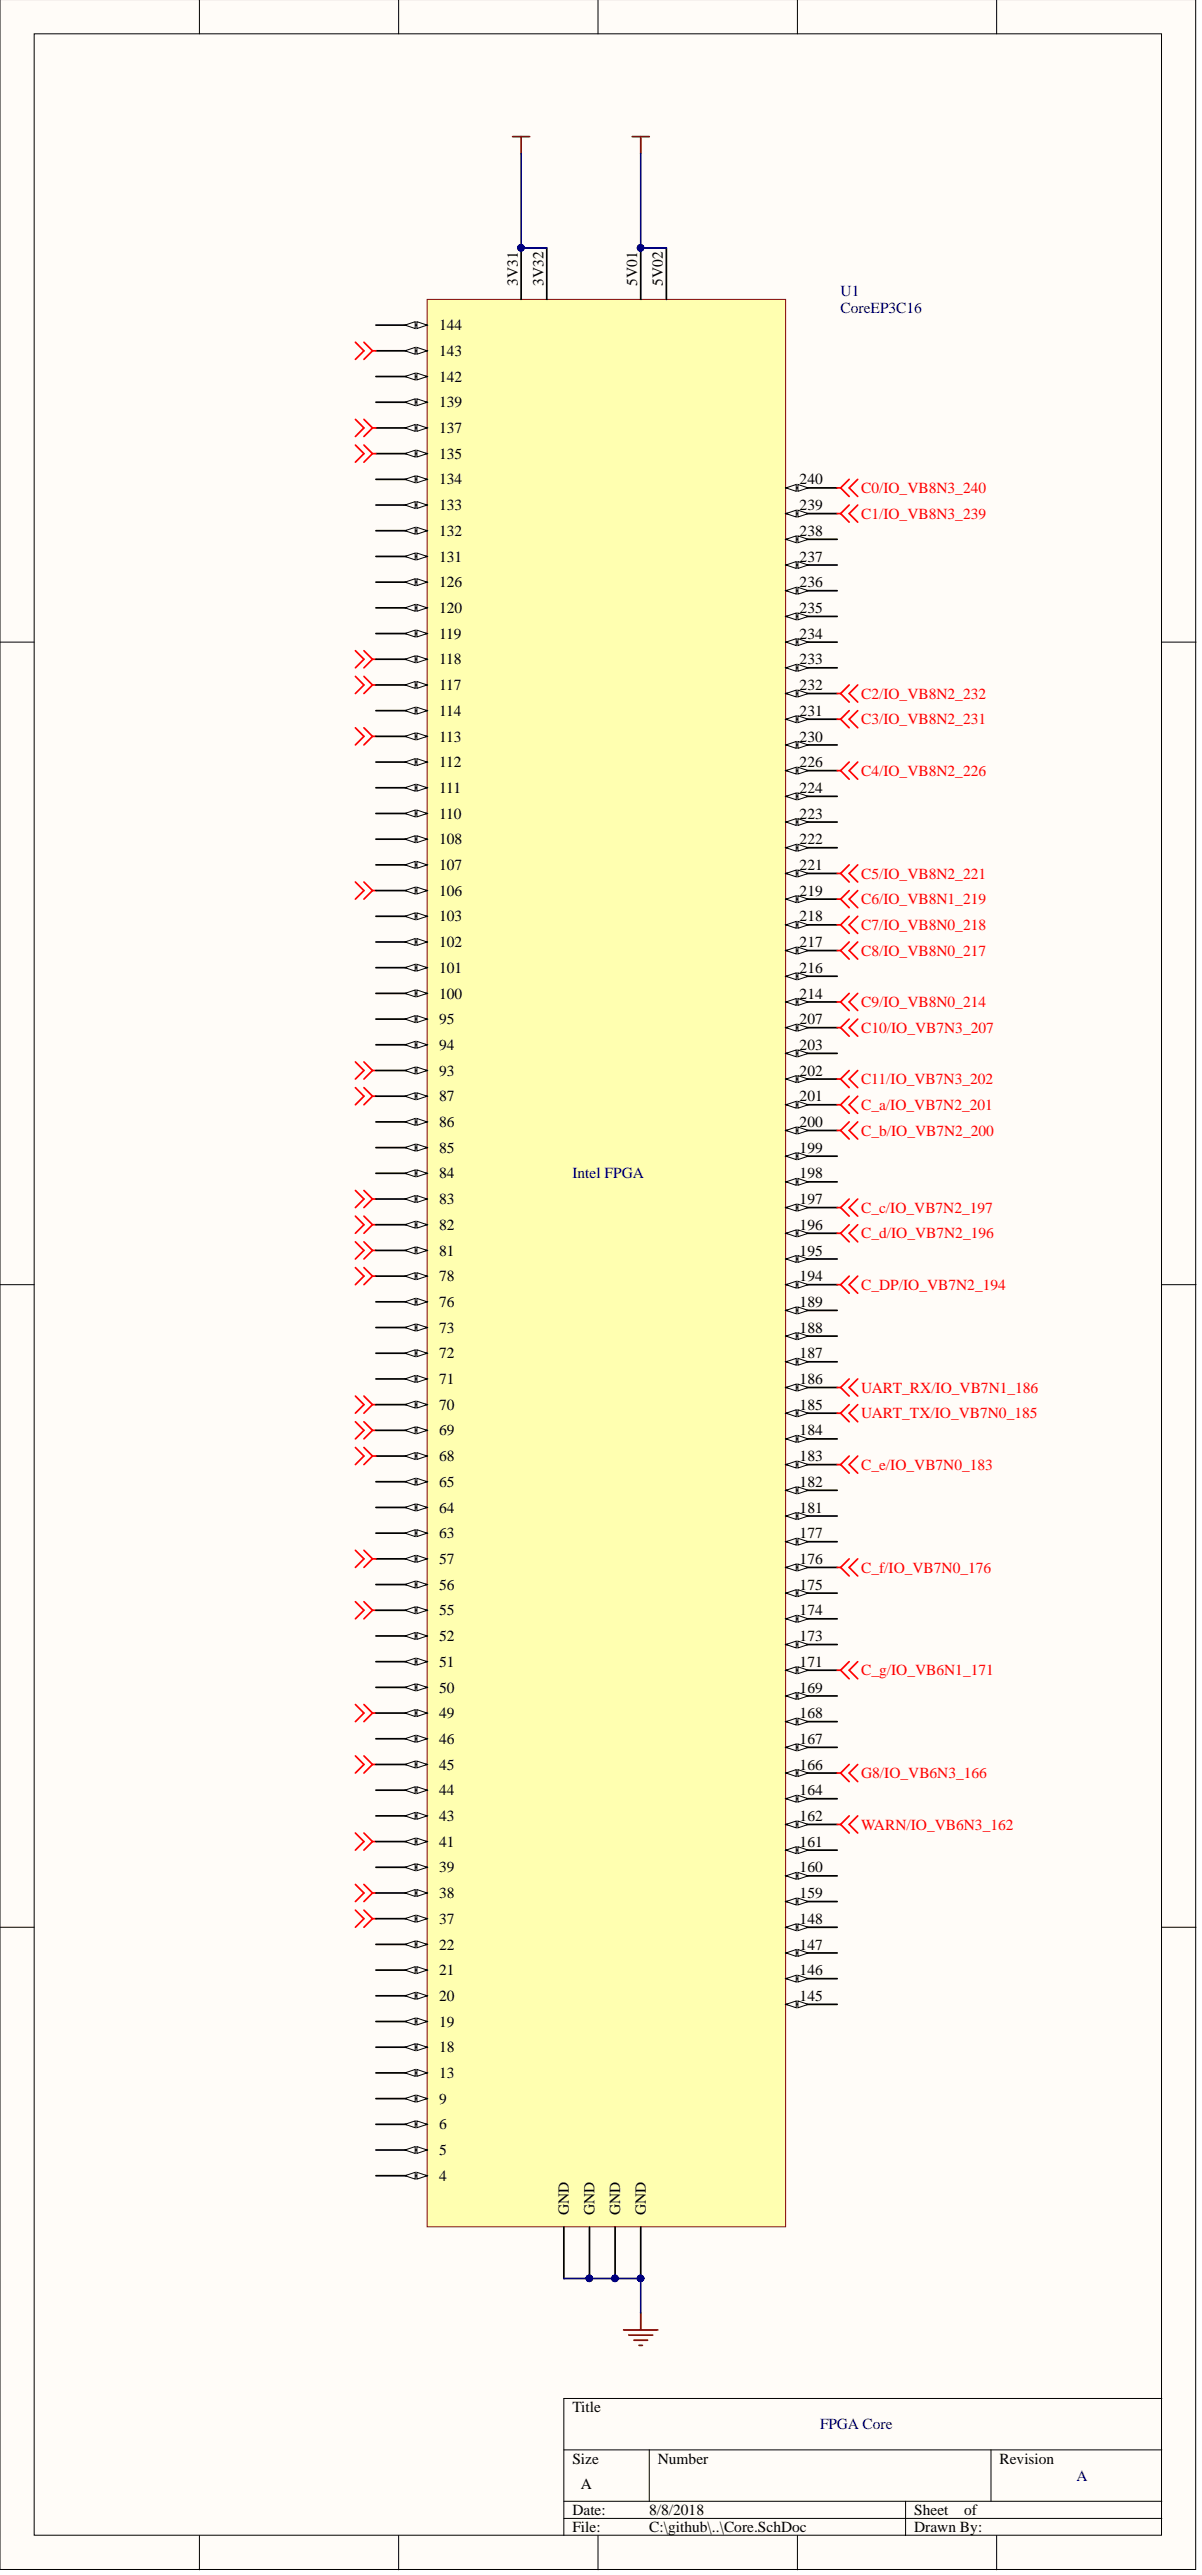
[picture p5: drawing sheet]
<svg xmlns="http://www.w3.org/2000/svg" width="178mm" height="381mm" viewBox="0 0 178 381" stroke-linecap="round" stroke-linejoin="round" font-family="sans-serif">
<defs><g id="words">
<g font-size="2.3">
<text x="76.6" y="42.3" transform="rotate(-90 76.6 42.3)">3V31</text>
<text x="80.4" y="42.3" transform="rotate(-90 80.4 42.3)">3V32</text>
<text x="94.3" y="42.3" transform="rotate(-90 94.3 42.3)">5V01</text>
<text x="98.1" y="42.3" transform="rotate(-90 98.1 42.3)">5V02</text>
<text x="65" y="52.7">143</text>
<text x="65" y="48.9">144</text>
<text x="65" y="56.5">142</text>
<text x="65" y="64.1">137</text>
<text x="65" y="60.3">139</text>
<text x="65" y="71.7">134</text>
<text x="65" y="67.9">135</text>
<text x="118.3" y="71.7">240</text>
<text x="65" y="75.5">133</text>
<text x="118.3" y="75.5">239</text>
<text x="65" y="83.1">131</text>
<text x="65" y="79.3">132</text>
<text x="118.3" y="83.1">237</text>
<text x="118.3" y="79.3">238</text>
<text x="65" y="86.9">126</text>
<text x="118.3" y="86.9">236</text>
<text x="65" y="94.5">119</text>
<text x="65" y="90.7">120</text>
<text x="118.3" y="94.5">234</text>
<text x="118.3" y="90.7">235</text>
<text x="65" y="98.3">118</text>
<text x="118.3" y="98.3">233</text>
<text x="65" y="105.9">114</text>
<text x="65" y="102.1">117</text>
<text x="118.3" y="105.9">231</text>
<text x="118.3" y="102.1">232</text>
<text x="65" y="113.5">112</text>
<text x="65" y="109.7">113</text>
<text x="118.3" y="113.5">226</text>
<text x="118.3" y="109.7">230</text>
<text x="65" y="117.3">111</text>
<text x="118.3" y="117.3">224</text>
<text x="65" y="124.9">108</text>
<text x="65" y="121.1">110</text>
<text x="118.3" y="124.9">222</text>
<text x="118.3" y="121.1">223</text>
<text x="65" y="128.7">107</text>
<text x="118.3" y="128.7">221</text>
<text x="65" y="136.3">103</text>
<text x="65" y="132.5">106</text>
<text x="118.3" y="136.3">218</text>
<text x="118.3" y="132.5">219</text>
<text x="65" y="143.9">101</text>
<text x="65" y="140.1">102</text>
<text x="118.3" y="143.9">216</text>
<text x="118.3" y="140.1">217</text>
<text x="65" y="147.7">100</text>
<text x="118.3" y="147.7">214</text>
<text x="65" y="155.3">94</text>
<text x="65" y="151.5">95</text>
<text x="118.3" y="155.3">203</text>
<text x="118.3" y="151.5">207</text>
<text x="65" y="159.2">93</text>
<text x="118.3" y="159.2">202</text>
<text x="65" y="166.8">86</text>
<text x="65" y="163">87</text>
<text x="118.3" y="166.8">200</text>
<text x="118.3" y="163">201</text>
<text x="65" y="170.6">85</text>
<text x="118.3" y="170.6">199</text>
<text x="65" y="178.2">83</text>
<text x="65" y="174.4">84</text>
<text x="118.3" y="178.2">197</text>
<text x="118.3" y="174.4">198</text>
<text x="65" y="185.8">81</text>
<text x="65" y="182">82</text>
<text x="118.3" y="185.8">195</text>
<text x="118.3" y="182">196</text>
<text x="65" y="189.6">78</text>
<text x="118.3" y="189.6">194</text>
<text x="65" y="197.2">73</text>
<text x="65" y="193.4">76</text>
<text x="118.3" y="197.2">188</text>
<text x="118.3" y="193.4">189</text>
<text x="65" y="201">72</text>
<text x="118.3" y="201">187</text>
<text x="65" y="208.6">70</text>
<text x="65" y="204.8">71</text>
<text x="118.3" y="208.6">185</text>
<text x="118.3" y="204.8">186</text>
<text x="65" y="212.4">69</text>
<text x="118.3" y="212.4">184</text>
<text x="65" y="220">65</text>
<text x="65" y="216.2">68</text>
<text x="118.3" y="220">182</text>
<text x="118.3" y="216.2">183</text>
<text x="65" y="227.6">63</text>
<text x="65" y="223.8">64</text>
<text x="118.3" y="227.6">177</text>
<text x="118.3" y="223.8">181</text>
<text x="65" y="231.4">57</text>
<text x="118.3" y="231.4">176</text>
<text x="65" y="239">55</text>
<text x="65" y="235.2">56</text>
<text x="118.3" y="239">174</text>
<text x="118.3" y="235.2">175</text>
<text x="65" y="242.8">52</text>
<text x="118.3" y="242.8">173</text>
<text x="65" y="250.4">50</text>
<text x="65" y="246.6">51</text>
<text x="118.3" y="250.4">169</text>
<text x="118.3" y="246.6">171</text>
<text x="65" y="254.2">49</text>
<text x="118.3" y="254.2">168</text>
<text x="65" y="261.8">45</text>
<text x="65" y="258">46</text>
<text x="118.3" y="261.8">166</text>
<text x="118.3" y="258">167</text>
<text x="65" y="269.4">43</text>
<text x="65" y="265.6">44</text>
<text x="118.3" y="269.4">162</text>
<text x="118.3" y="265.6">164</text>
<text x="65" y="273.2">41</text>
<text x="118.3" y="273.2">161</text>
<text x="65" y="280.8">38</text>
<text x="65" y="277">39</text>
<text x="118.3" y="280.8">159</text>
<text x="118.3" y="277">160</text>
<text x="65" y="284.7">37</text>
<text x="118.3" y="284.7">148</text>
<text x="65" y="292.3">21</text>
<text x="65" y="288.5">22</text>
<text x="118.3" y="292.3">146</text>
<text x="118.3" y="288.5">147</text>
<text x="65" y="299.9">19</text>
<text x="65" y="296.1">20</text>
<text x="118.3" y="296.1">145</text>
<text x="65" y="303.7">18</text>
<text x="65" y="311.3">9</text>
<text x="65" y="307.5">13</text>
<text x="65" y="315.1">6</text>
<text x="65" y="322.7">4</text>
<text x="65" y="318.9">5</text>
<text x="84.2" y="327.8" transform="rotate(-90 84.2 327.8)">GND</text>
<text x="88" y="327.8" transform="rotate(-90 88 327.8)">GND</text>
<text x="91.7" y="327.8" transform="rotate(-90 91.7 327.8)">GND</text>
<text x="95.5" y="327.8" transform="rotate(-90 95.5 327.8)">GND</text>
<text x="84.7" y="356.9">Title</text>
<text x="84.7" y="364.5">Size</text>
<text x="97.3" y="364.5">Number</text>
<text x="147.9" y="364.5">Revision</text>
<text x="85.9" y="368.3">A</text>
<text x="84.7" y="372.1">Date:</text>
<text x="84.7" y="374.7">File:</text>
<text x="96" y="372.1">8/8/2018</text>
<text x="96" y="374.7">C:\github\..\Core.SchDoc</text>
<text x="135.2" y="372.1">Sheet</text>
<text x="135.2" y="374.7">Drawn By:</text>
<text x="142.6" y="372.1">of</text>
</g>
<g font-size="2.3" fill="#000080">
<text x="124.3" y="43.8">U1</text>
<text x="124.3" y="46.3">CoreEP3C16</text>
<text x="84.7" y="174.4">Intel FPGA</text>
<text x="121.3" y="359.4">FPGA Core</text>
<text x="159.2" y="367.1">A</text>
</g>
<g font-size="2.3" fill="#f00">
<text x="127.4" y="73">C0/IO_VB8N3_240</text>
<text x="127.4" y="76.8">C1/IO_VB8N3_239</text>
<text x="127.4" y="107.2">C3/IO_VB8N2_231</text>
<text x="127.4" y="103.4">C2/IO_VB8N2_232</text>
<text x="127.4" y="114.8">C4/IO_VB8N2_226</text>
<text x="127.4" y="130">C5/IO_VB8N2_221</text>
<text x="127.4" y="137.6">C7/IO_VB8N0_218</text>
<text x="127.4" y="133.8">C6/IO_VB8N1_219</text>
<text x="127.4" y="141.4">C8/IO_VB8N0_217</text>
<text x="127.4" y="149">C9/IO_VB8N0_214</text>
<text x="127.4" y="152.8">C10/IO_VB7N3_207</text>
<text x="127.4" y="160.4">C11/IO_VB7N3_202</text>
<text x="127.4" y="164.2">C_a/IO_VB7N2_201</text>
<text x="127.4" y="168">C_b/IO_VB7N2_200</text>
<text x="127.4" y="179.4">C_c/IO_VB7N2_197</text>
<text x="127.4" y="183.2">C_d/IO_VB7N2_196</text>
<text x="127.4" y="190.8">C_DP/IO_VB7N2_194</text>
<text x="127.4" y="209.9">UART_TX/IO_VB7N0_185</text>
<text x="127.4" y="206.1">UART_RX/IO_VB7N1_186</text>
<text x="127.4" y="217.5">C_e/IO_VB7N0_183</text>
<text x="127.4" y="232.7">C_f/IO_VB7N0_176</text>
<text x="127.4" y="247.9">C_g/IO_VB6N1_171</text>
<text x="127.4" y="263.1">G8/IO_VB6N3_166</text>
<text x="127.4" y="270.7">WARN/IO_VB6N3_162</text>
</g>
</g></defs>
<g fill="#fffcf8" stroke="#000" stroke-width=".15">
<path d="M0 -.1h176.9v380.3h-176.9z"/>
<path d="M5.1 5h166.7v370.1h-166.7z"/>
</g>
<g fill="none" stroke="#000" stroke-width=".15">
<path d="M29.5 0v5M59 0v5M88.5 0v5M118 0v5M147.4 0v5M0 95h5.1M171.9 95h5M0 190.1h5.1M171.9 190.1h5M0 285.2h5.1M171.9 285.2h5M171.9 354.9h-88.5v20.3"/>
<path d="M29.5 375.2v5M59 375.2v5M83.4 362.5h88.5M83.4 370.1h88.5M83.4 372.6h88.5M88.5 375.2v5M96 362.5v7.6M118 375.2v5M134 370.1v5.1M146.6 362.5v7.6M147.4 375.2v5"/>
</g>
<path d="M75.8 20.2h2.5M77.1 20.2v2.6M93.5 20.2h2.5M94.8 20.2v2.6M92.2 344.7h5.1M93 345.5h3.5M93.8 346.3h2M94.5 347h.5M94.8 342.2v2.5" fill="none" stroke="#800000" stroke-width=".25"/>
<g fill="none" stroke="#f00" stroke-width=".25">
<path d="M52.6 96.3l1.2 1.2-1.2 1.3M53.8 96.3l1.3 1.2M55.1 97.5l-1.3 1.3M55.1 97.5h.5M52.6 100.1l1.2 1.2-1.2 1.3M52.6 107.7l1.2 1.3-1.2 1.2M53.8 100.1l1.3 1.2M53.8 107.7l1.3 1.3M55.1 101.3l-1.3 1.3M55.1 101.3h.5M55.1 109l-1.3 1.2M55.1 109h.5"/>
<path d="M52.6 130.5l1.2 1.3-1.2 1.2M53.8 130.5l1.3 1.3M55.1 131.8l-1.3 1.2M55.1 131.8h.5M52.6 157.1l1.2 1.3-1.2 1.3M53.8 157.1l1.3 1.3M55.1 158.4l-1.3 1.3M55.1 158.4h.5M52.6 176.1l1.2 1.3-1.2 1.3M52.6 179.9l1.2 1.3-1.2 1.3M52.6 160.9l1.2 1.3-1.2 1.3M53.8 176.1l1.3 1.3"/>
<path d="M53.8 179.9l1.3 1.3M53.8 160.9l1.3 1.3M55.1 177.4l-1.3 1.3M55.1 177.4h.5M55.1 162.2l-1.3 1.3M55.1 162.2h.5M52.6 183.7l1.2 1.3-1.2 1.3M52.6 187.5l1.2 1.3-1.2 1.3M53.8 183.7l1.3 1.3M53.8 187.5l1.3 1.3M55.1 181.2l-1.3 1.3M55.1 181.2h.5"/>
<path d="M55.1 185l-1.3 1.3M55.1 185h.5M55.1 188.8l-1.3 1.3M55.1 188.8h.5M52.6 210.4l1.2 1.2-1.2 1.3M52.6 206.6l1.2 1.2-1.2 1.3M53.8 210.4l1.3 1.2M53.8 206.6l1.3 1.2M55.1 211.6l-1.3 1.3M55.1 211.6h.5M55.1 207.8l-1.3 1.3M55.1 207.8h.5"/>
<path d="M52.6 237l1.2 1.3-1.2 1.2M53.8 237l1.3 1.3M55.1 238.3l-1.3 1.2M55.1 238.3h.5M52.6 259.8l1.2 1.3-1.2 1.2M52.6 252.2l1.2 1.3-1.2 1.2M53.8 259.8l1.3 1.3M53.8 252.2l1.3 1.3M55.1 253.5l-1.3 1.2M55.1 253.5h.5M52.6 271.2l1.2 1.3-1.2 1.3M52.6 278.8l1.2 1.3-1.2 1.3"/>
<path d="M53.8 271.2l1.3 1.3M53.8 278.8l1.3 1.3M55.1 261.1l-1.3 1.2M55.1 261.1h.5M55.1 272.5l-1.3 1.3M55.1 272.5h.5M52.6 282.6l1.2 1.3-1.2 1.3M53.8 282.6l1.3 1.3M55.1 280.1l-1.3 1.3M55.1 280.1h.5M55.1 283.9l-1.3 1.3M55.1 283.9h.5"/>
</g>
<path d="M63.2 44.3h53v285.2h-53z" fill="#ffffb0" stroke="#800000" stroke-width=".15"/>
<path d="M55.6 321.9h7.6" fill="none" stroke="#000" stroke-width=".25"/>
<path d="M61.7 321.4l1.5 .5-1.5 .5z" fill="#fffcf8"/>
<path d="M61.7 321.4l1.5 .5-1.5 .5z" fill="none" stroke="#000" stroke-width=".15"/>
<path d="M59.9 321.9l1.5-.5v1z" fill="#fffcf8"/>
<path d="M59.9 321.9l1.5-.5v1z" fill="none" stroke="#000" stroke-width=".15"/>
<path d="M55.6 318.1h7.6" fill="none" stroke="#000" stroke-width=".25"/>
<path d="M61.7 317.6l1.5 .5-1.5 .5z" fill="#fffcf8"/>
<path d="M61.7 317.6l1.5 .5-1.5 .5z" fill="none" stroke="#000" stroke-width=".15"/>
<path d="M59.9 318.1l1.5-.5v1z" fill="#fffcf8"/>
<path d="M59.9 318.1l1.5-.5v1z" fill="none" stroke="#000" stroke-width=".15"/>
<path d="M55.6 314.3h7.6" fill="none" stroke="#000" stroke-width=".25"/>
<path d="M61.7 313.8l1.5 .5-1.5 .5z" fill="#fffcf8"/>
<path d="M61.7 313.8l1.5 .5-1.5 .5z" fill="none" stroke="#000" stroke-width=".15"/>
<path d="M59.9 314.3l1.5-.5v1z" fill="#fffcf8"/>
<path d="M59.9 314.3l1.5-.5v1z" fill="none" stroke="#000" stroke-width=".15"/>
<path d="M55.6 310.5h7.6" fill="none" stroke="#000" stroke-width=".25"/>
<path d="M61.7 310l1.5 .5-1.5 .5z" fill="#fffcf8"/>
<path d="M61.7 310l1.5 .5-1.5 .5z" fill="none" stroke="#000" stroke-width=".15"/>
<path d="M59.9 310.5l1.5-.5v1z" fill="#fffcf8"/>
<path d="M59.9 310.5l1.5-.5v1z" fill="none" stroke="#000" stroke-width=".15"/>
<path d="M55.6 306.7h7.6" fill="none" stroke="#000" stroke-width=".25"/>
<path d="M61.7 306.2l1.5 .5-1.5 .5z" fill="#fffcf8"/>
<path d="M61.7 306.2l1.5 .5-1.5 .5z" fill="none" stroke="#000" stroke-width=".15"/>
<path d="M59.9 306.7l1.5-.5v1z" fill="#fffcf8"/>
<path d="M59.9 306.7l1.5-.5v1z" fill="none" stroke="#000" stroke-width=".15"/>
<path d="M55.6 302.9h7.6" fill="none" stroke="#000" stroke-width=".25"/>
<path d="M61.7 302.4l1.5 .5-1.5 .5z" fill="#fffcf8"/>
<path d="M61.7 302.4l1.5 .5-1.5 .5z" fill="none" stroke="#000" stroke-width=".15"/>
<path d="M59.9 302.9l1.5-.5v1z" fill="#fffcf8"/>
<path d="M59.9 302.9l1.5-.5v1z" fill="none" stroke="#000" stroke-width=".15"/>
<path d="M55.6 299.1h7.6" fill="none" stroke="#000" stroke-width=".25"/>
<path d="M61.7 298.6l1.5 .5-1.5 .5z" fill="#fffcf8"/>
<path d="M61.7 298.6l1.5 .5-1.5 .5z" fill="none" stroke="#000" stroke-width=".15"/>
<path d="M59.9 299.1l1.5-.5v1z" fill="#fffcf8"/>
<path d="M59.9 299.1l1.5-.5v1z" fill="none" stroke="#000" stroke-width=".15"/>
<path d="M55.6 295.3h7.6" fill="none" stroke="#000" stroke-width=".25"/>
<path d="M61.7 294.8l1.5 .5-1.5 .5z" fill="#fffcf8"/>
<path d="M61.7 294.8l1.5 .5-1.5 .5z" fill="none" stroke="#000" stroke-width=".15"/>
<path d="M59.9 295.3l1.5-.5v1z" fill="#fffcf8"/>
<path d="M59.9 295.3l1.5-.5v1z" fill="none" stroke="#000" stroke-width=".15"/>
<path d="M55.6 291.5h7.6" fill="none" stroke="#000" stroke-width=".25"/>
<path d="M61.7 291l1.5 .5-1.5 .5z" fill="#fffcf8"/>
<path d="M61.7 291l1.5 .5-1.5 .5z" fill="none" stroke="#000" stroke-width=".15"/>
<path d="M59.9 291.5l1.5-.5v1z" fill="#fffcf8"/>
<path d="M59.9 291.5l1.5-.5v1z" fill="none" stroke="#000" stroke-width=".15"/>
<path d="M55.6 287.7h7.6" fill="none" stroke="#000" stroke-width=".25"/>
<path d="M61.7 287.2l1.5 .5-1.5 .5z" fill="#fffcf8"/>
<path d="M61.7 287.2l1.5 .5-1.5 .5z" fill="none" stroke="#000" stroke-width=".15"/>
<path d="M59.9 287.7l1.5-.5v1z" fill="#fffcf8"/>
<path d="M59.9 287.7l1.5-.5v1z" fill="none" stroke="#000" stroke-width=".15"/>
<path d="M55.6 283.9h7.6" fill="none" stroke="#000" stroke-width=".25"/>
<path d="M61.7 283.4l1.5 .5-1.5 .5z" fill="#fffcf8"/>
<path d="M61.7 283.4l1.5 .5-1.5 .5z" fill="none" stroke="#000" stroke-width=".15"/>
<path d="M59.9 283.9l1.5-.5v1z" fill="#fffcf8"/>
<path d="M59.9 283.9l1.5-.5v1z" fill="none" stroke="#000" stroke-width=".15"/>
<path d="M55.6 280.1h7.6" fill="none" stroke="#000" stroke-width=".25"/>
<path d="M61.7 279.6l1.5 .5-1.5 .5z" fill="#fffcf8"/>
<path d="M61.7 279.6l1.5 .5-1.5 .5z" fill="none" stroke="#000" stroke-width=".15"/>
<path d="M59.9 280.1l1.5-.5v1z" fill="#fffcf8"/>
<path d="M59.9 280.1l1.5-.5v1z" fill="none" stroke="#000" stroke-width=".15"/>
<path d="M55.6 276.3h7.6" fill="none" stroke="#000" stroke-width=".25"/>
<path d="M61.7 275.8l1.5 .5-1.5 .5z" fill="#fffcf8"/>
<path d="M61.7 275.8l1.5 .5-1.5 .5z" fill="none" stroke="#000" stroke-width=".15"/>
<path d="M59.9 276.3l1.5-.5v1z" fill="#fffcf8"/>
<path d="M59.9 276.3l1.5-.5v1z" fill="none" stroke="#000" stroke-width=".15"/>
<path d="M55.6 272.5h7.6" fill="none" stroke="#000" stroke-width=".25"/>
<path d="M61.7 272l1.5 .5-1.5 .5z" fill="#fffcf8"/>
<path d="M61.7 272l1.5 .5-1.5 .5z" fill="none" stroke="#000" stroke-width=".15"/>
<path d="M59.9 272.5l1.5-.5v1z" fill="#fffcf8"/>
<path d="M59.9 272.5l1.5-.5v1z" fill="none" stroke="#000" stroke-width=".15"/>
<path d="M55.6 268.7h7.6" fill="none" stroke="#000" stroke-width=".25"/>
<path d="M61.7 268.2l1.5 .5-1.5 .5z" fill="#fffcf8"/>
<path d="M61.7 268.2l1.5 .5-1.5 .5z" fill="none" stroke="#000" stroke-width=".15"/>
<path d="M59.9 268.7l1.5-.5v1z" fill="#fffcf8"/>
<path d="M59.9 268.7l1.5-.5v1z" fill="none" stroke="#000" stroke-width=".15"/>
<path d="M55.6 264.9h7.6" fill="none" stroke="#000" stroke-width=".25"/>
<path d="M61.7 264.4l1.5 .5-1.5 .5z" fill="#fffcf8"/>
<path d="M61.7 264.4l1.5 .5-1.5 .5z" fill="none" stroke="#000" stroke-width=".15"/>
<path d="M59.9 264.9l1.5-.5v1z" fill="#fffcf8"/>
<path d="M59.9 264.9l1.5-.5v1z" fill="none" stroke="#000" stroke-width=".15"/>
<path d="M55.6 261.1h7.6" fill="none" stroke="#000" stroke-width=".25"/>
<path d="M61.7 260.6l1.5 .5-1.5 .5z" fill="#fffcf8"/>
<path d="M61.7 260.6l1.5 .5-1.5 .5z" fill="none" stroke="#000" stroke-width=".15"/>
<path d="M59.9 261.1l1.5-.5v1z" fill="#fffcf8"/>
<path d="M59.9 261.1l1.5-.5v1z" fill="none" stroke="#000" stroke-width=".15"/>
<path d="M55.6 257.3h7.6" fill="none" stroke="#000" stroke-width=".25"/>
<path d="M61.7 256.8l1.5 .5-1.5 .5z" fill="#fffcf8"/>
<path d="M61.7 256.8l1.5 .5-1.5 .5z" fill="none" stroke="#000" stroke-width=".15"/>
<path d="M59.9 257.3l1.5-.5v1z" fill="#fffcf8"/>
<path d="M59.9 257.3l1.5-.5v1z" fill="none" stroke="#000" stroke-width=".15"/>
<path d="M55.6 253.5h7.6" fill="none" stroke="#000" stroke-width=".25"/>
<path d="M61.7 253l1.5 .5-1.5 .5z" fill="#fffcf8"/>
<path d="M61.7 253l1.5 .5-1.5 .5z" fill="none" stroke="#000" stroke-width=".15"/>
<path d="M59.9 253.5l1.5-.5v1z" fill="#fffcf8"/>
<path d="M59.9 253.5l1.5-.5v1z" fill="none" stroke="#000" stroke-width=".15"/>
<path d="M55.6 249.7h7.6" fill="none" stroke="#000" stroke-width=".25"/>
<path d="M61.7 249.2l1.5 .5-1.5 .5z" fill="#fffcf8"/>
<path d="M61.7 249.2l1.5 .5-1.5 .5z" fill="none" stroke="#000" stroke-width=".15"/>
<path d="M59.9 249.7l1.5-.5v1z" fill="#fffcf8"/>
<path d="M59.9 249.7l1.5-.5v1z" fill="none" stroke="#000" stroke-width=".15"/>
<path d="M55.6 245.9h7.6" fill="none" stroke="#000" stroke-width=".25"/>
<path d="M61.7 245.4l1.5 .5-1.5 .5z" fill="#fffcf8"/>
<path d="M61.7 245.4l1.5 .5-1.5 .5z" fill="none" stroke="#000" stroke-width=".15"/>
<path d="M59.9 245.9l1.5-.5v1z" fill="#fffcf8"/>
<path d="M59.9 245.9l1.5-.5v1z" fill="none" stroke="#000" stroke-width=".15"/>
<path d="M55.6 242.1h7.6" fill="none" stroke="#000" stroke-width=".25"/>
<path d="M61.7 241.6l1.5 .5-1.5 .5z" fill="#fffcf8"/>
<path d="M61.7 241.6l1.5 .5-1.5 .5z" fill="none" stroke="#000" stroke-width=".15"/>
<path d="M59.9 242.1l1.5-.5v1z" fill="#fffcf8"/>
<path d="M59.9 242.1l1.5-.5v1z" fill="none" stroke="#000" stroke-width=".15"/>
<path d="M55.6 238.3h7.6" fill="none" stroke="#000" stroke-width=".25"/>
<path d="M61.7 237.7l1.5 .6-1.5 .5z" fill="#fffcf8"/>
<path d="M61.7 237.7l1.5 .6-1.5 .5z" fill="none" stroke="#000" stroke-width=".15"/>
<path d="M59.9 238.3l1.5-.6v1.1z" fill="#fffcf8"/>
<path d="M59.9 238.3l1.5-.6v1.1z" fill="none" stroke="#000" stroke-width=".15"/>
<path d="M55.6 234.5h7.6" fill="none" stroke="#000" stroke-width=".25"/>
<path d="M61.7 233.9l1.5 .6-1.5 .5z" fill="#fffcf8"/>
<path d="M61.7 233.9l1.5 .6-1.5 .5z" fill="none" stroke="#000" stroke-width=".15"/>
<path d="M59.9 234.5l1.5-.6v1.1z" fill="#fffcf8"/>
<path d="M59.9 234.5l1.5-.6v1.1z" fill="none" stroke="#000" stroke-width=".15"/>
<path d="M55.6 230.6h7.6" fill="none" stroke="#000" stroke-width=".25"/>
<path d="M61.7 230.1l1.5 .5-1.5 .6z" fill="#fffcf8"/>
<path d="M61.7 230.1l1.5 .5-1.5 .6z" fill="none" stroke="#000" stroke-width=".15"/>
<path d="M59.9 230.6l1.5-.5v1.1z" fill="#fffcf8"/>
<path d="M59.9 230.6l1.5-.5v1.1z" fill="none" stroke="#000" stroke-width=".15"/>
<path d="M55.6 226.8h7.6" fill="none" stroke="#000" stroke-width=".25"/>
<path d="M61.7 226.3l1.5 .5-1.5 .6z" fill="#fffcf8"/>
<path d="M61.7 226.3l1.5 .5-1.5 .6z" fill="none" stroke="#000" stroke-width=".15"/>
<path d="M59.9 226.8l1.5-.5v1.1z" fill="#fffcf8"/>
<path d="M59.9 226.8l1.5-.5v1.1z" fill="none" stroke="#000" stroke-width=".15"/>
<path d="M55.6 223h7.6" fill="none" stroke="#000" stroke-width=".25"/>
<path d="M61.7 222.5l1.5 .5-1.5 .6z" fill="#fffcf8"/>
<path d="M61.7 222.5l1.5 .5-1.5 .6z" fill="none" stroke="#000" stroke-width=".15"/>
<path d="M59.9 223l1.5-.5v1.1z" fill="#fffcf8"/>
<path d="M59.9 223l1.5-.5v1.1z" fill="none" stroke="#000" stroke-width=".15"/>
<path d="M55.6 219.2h7.6" fill="none" stroke="#000" stroke-width=".25"/>
<path d="M61.7 218.7l1.5 .5-1.5 .5z" fill="#fffcf8"/>
<path d="M61.7 218.7l1.5 .5-1.5 .5z" fill="none" stroke="#000" stroke-width=".15"/>
<path d="M59.9 219.2l1.5-.5v1z" fill="#fffcf8"/>
<path d="M59.9 219.2l1.5-.5v1z" fill="none" stroke="#000" stroke-width=".15"/>
<path d="M55.6 215.4h7.6" fill="none" stroke="#000" stroke-width=".25"/>
<path d="M61.7 214.9l1.5 .5-1.5 .5z" fill="#fffcf8"/>
<path d="M61.7 214.9l1.5 .5-1.5 .5z" fill="none" stroke="#000" stroke-width=".15"/>
<path d="M59.9 215.4l1.5-.5v1z" fill="#fffcf8"/>
<path d="M59.9 215.4l1.5-.5v1z" fill="none" stroke="#000" stroke-width=".15"/>
<path d="M55.6 211.6h7.6" fill="none" stroke="#000" stroke-width=".25"/>
<path d="M61.7 211.1l1.5 .5-1.5 .5z" fill="#fffcf8"/>
<path d="M61.7 211.1l1.5 .5-1.5 .5z" fill="none" stroke="#000" stroke-width=".15"/>
<path d="M59.9 211.6l1.5-.5v1z" fill="#fffcf8"/>
<path d="M59.9 211.6l1.5-.5v1z" fill="none" stroke="#000" stroke-width=".15"/>
<path d="M55.6 207.8h7.6" fill="none" stroke="#000" stroke-width=".25"/>
<path d="M61.7 207.3l1.5 .5-1.5 .5z" fill="#fffcf8"/>
<path d="M61.7 207.3l1.5 .5-1.5 .5z" fill="none" stroke="#000" stroke-width=".15"/>
<path d="M59.9 207.8l1.5-.5v1z" fill="#fffcf8"/>
<path d="M59.9 207.8l1.5-.5v1z" fill="none" stroke="#000" stroke-width=".15"/>
<path d="M55.6 204h7.6" fill="none" stroke="#000" stroke-width=".25"/>
<path d="M61.7 203.5l1.5 .5-1.5 .5z" fill="#fffcf8"/>
<path d="M61.7 203.5l1.5 .5-1.5 .5z" fill="none" stroke="#000" stroke-width=".15"/>
<path d="M59.9 204l1.5-.5v1z" fill="#fffcf8"/>
<path d="M59.9 204l1.5-.5v1z" fill="none" stroke="#000" stroke-width=".15"/>
<path d="M55.6 200.2h7.6" fill="none" stroke="#000" stroke-width=".25"/>
<path d="M61.7 199.7l1.5 .5-1.5 .5z" fill="#fffcf8"/>
<path d="M61.7 199.7l1.5 .5-1.5 .5z" fill="none" stroke="#000" stroke-width=".15"/>
<path d="M59.9 200.2l1.5-.5v1z" fill="#fffcf8"/>
<path d="M59.9 200.2l1.5-.5v1z" fill="none" stroke="#000" stroke-width=".15"/>
<path d="M55.6 196.4h7.6" fill="none" stroke="#000" stroke-width=".25"/>
<path d="M61.7 195.9l1.5 .5-1.5 .5z" fill="#fffcf8"/>
<path d="M61.7 195.9l1.5 .5-1.5 .5z" fill="none" stroke="#000" stroke-width=".15"/>
<path d="M59.9 196.4l1.5-.5v1z" fill="#fffcf8"/>
<path d="M59.9 196.4l1.5-.5v1z" fill="none" stroke="#000" stroke-width=".15"/>
<path d="M55.6 192.6h7.6" fill="none" stroke="#000" stroke-width=".25"/>
<path d="M61.7 192.1l1.5 .5-1.5 .5z" fill="#fffcf8"/>
<path d="M61.7 192.1l1.5 .5-1.5 .5z" fill="none" stroke="#000" stroke-width=".15"/>
<path d="M59.9 192.6l1.5-.5v1z" fill="#fffcf8"/>
<path d="M59.9 192.6l1.5-.5v1z" fill="none" stroke="#000" stroke-width=".15"/>
<path d="M55.6 188.8h7.6" fill="none" stroke="#000" stroke-width=".25"/>
<path d="M61.7 188.3l1.5 .5-1.5 .5z" fill="#fffcf8"/>
<path d="M61.7 188.3l1.5 .5-1.5 .5z" fill="none" stroke="#000" stroke-width=".15"/>
<path d="M59.9 188.8l1.5-.5v1z" fill="#fffcf8"/>
<path d="M59.9 188.8l1.5-.5v1z" fill="none" stroke="#000" stroke-width=".15"/>
<path d="M55.6 185h7.6" fill="none" stroke="#000" stroke-width=".25"/>
<path d="M61.7 184.5l1.5 .5-1.5 .5z" fill="#fffcf8"/>
<path d="M61.7 184.5l1.5 .5-1.5 .5z" fill="none" stroke="#000" stroke-width=".15"/>
<path d="M59.9 185l1.5-.5v1z" fill="#fffcf8"/>
<path d="M59.9 185l1.5-.5v1z" fill="none" stroke="#000" stroke-width=".15"/>
<path d="M55.6 181.2h7.6" fill="none" stroke="#000" stroke-width=".25"/>
<path d="M61.7 180.7l1.5 .5-1.5 .5z" fill="#fffcf8"/>
<path d="M61.7 180.7l1.5 .5-1.5 .5z" fill="none" stroke="#000" stroke-width=".15"/>
<path d="M59.9 181.2l1.5-.5v1z" fill="#fffcf8"/>
<path d="M59.9 181.2l1.5-.5v1z" fill="none" stroke="#000" stroke-width=".15"/>
<path d="M55.6 177.4h7.6" fill="none" stroke="#000" stroke-width=".25"/>
<path d="M61.7 176.9l1.5 .5-1.5 .5z" fill="#fffcf8"/>
<path d="M61.7 176.9l1.5 .5-1.5 .5z" fill="none" stroke="#000" stroke-width=".15"/>
<path d="M59.9 177.4l1.5-.5v1z" fill="#fffcf8"/>
<path d="M59.9 177.4l1.5-.5v1z" fill="none" stroke="#000" stroke-width=".15"/>
<path d="M55.6 173.6h7.6" fill="none" stroke="#000" stroke-width=".25"/>
<path d="M61.7 173.1l1.5 .5-1.5 .5z" fill="#fffcf8"/>
<path d="M61.7 173.1l1.5 .5-1.5 .5z" fill="none" stroke="#000" stroke-width=".15"/>
<path d="M59.9 173.6l1.5-.5v1z" fill="#fffcf8"/>
<path d="M59.9 173.6l1.5-.5v1z" fill="none" stroke="#000" stroke-width=".15"/>
<path d="M55.6 169.8h7.6" fill="none" stroke="#000" stroke-width=".25"/>
<path d="M61.7 169.3l1.5 .5-1.5 .5z" fill="#fffcf8"/>
<path d="M61.7 169.3l1.5 .5-1.5 .5z" fill="none" stroke="#000" stroke-width=".15"/>
<path d="M59.9 169.8l1.5-.5v1z" fill="#fffcf8"/>
<path d="M59.9 169.8l1.5-.5v1z" fill="none" stroke="#000" stroke-width=".15"/>
<path d="M55.6 166h7.6" fill="none" stroke="#000" stroke-width=".25"/>
<path d="M61.7 165.5l1.5 .5-1.5 .5z" fill="#fffcf8"/>
<path d="M61.7 165.5l1.5 .5-1.5 .5z" fill="none" stroke="#000" stroke-width=".15"/>
<path d="M59.9 166l1.5-.5v1z" fill="#fffcf8"/>
<path d="M59.9 166l1.5-.5v1z" fill="none" stroke="#000" stroke-width=".15"/>
<path d="M55.6 162.2h7.6" fill="none" stroke="#000" stroke-width=".25"/>
<path d="M61.7 161.7l1.5 .5-1.5 .5z" fill="#fffcf8"/>
<path d="M61.7 161.7l1.5 .5-1.5 .5z" fill="none" stroke="#000" stroke-width=".15"/>
<path d="M59.9 162.2l1.5-.5v1z" fill="#fffcf8"/>
<path d="M59.9 162.2l1.5-.5v1z" fill="none" stroke="#000" stroke-width=".15"/>
<path d="M55.6 158.4h7.6" fill="none" stroke="#000" stroke-width=".25"/>
<path d="M61.7 157.9l1.5 .5-1.5 .5z" fill="#fffcf8"/>
<path d="M61.7 157.9l1.5 .5-1.5 .5z" fill="none" stroke="#000" stroke-width=".15"/>
<path d="M59.9 158.4l1.5-.5v1z" fill="#fffcf8"/>
<path d="M59.9 158.4l1.5-.5v1z" fill="none" stroke="#000" stroke-width=".15"/>
<path d="M55.6 154.6h7.6" fill="none" stroke="#000" stroke-width=".25"/>
<path d="M61.7 154.1l1.5 .5-1.5 .5z" fill="#fffcf8"/>
<path d="M61.7 154.1l1.5 .5-1.5 .5z" fill="none" stroke="#000" stroke-width=".15"/>
<path d="M59.9 154.6l1.5-.5v1z" fill="#fffcf8"/>
<path d="M59.9 154.6l1.5-.5v1z" fill="none" stroke="#000" stroke-width=".15"/>
<path d="M55.6 150.8h7.6" fill="none" stroke="#000" stroke-width=".25"/>
<path d="M61.7 150.3l1.5 .5-1.5 .5z" fill="#fffcf8"/>
<path d="M61.7 150.3l1.5 .5-1.5 .5z" fill="none" stroke="#000" stroke-width=".15"/>
<path d="M59.9 150.8l1.5-.5v1z" fill="#fffcf8"/>
<path d="M59.9 150.8l1.5-.5v1z" fill="none" stroke="#000" stroke-width=".15"/>
<path d="M55.6 147h7.6" fill="none" stroke="#000" stroke-width=".25"/>
<path d="M61.7 146.5l1.5 .5-1.5 .5z" fill="#fffcf8"/>
<path d="M61.7 146.5l1.5 .5-1.5 .5z" fill="none" stroke="#000" stroke-width=".15"/>
<path d="M59.9 147l1.5-.5v1z" fill="#fffcf8"/>
<path d="M59.9 147l1.5-.5v1z" fill="none" stroke="#000" stroke-width=".15"/>
<path d="M55.6 143.2h7.6" fill="none" stroke="#000" stroke-width=".25"/>
<path d="M61.7 142.7l1.5 .5-1.5 .5z" fill="#fffcf8"/>
<path d="M61.7 142.7l1.5 .5-1.5 .5z" fill="none" stroke="#000" stroke-width=".15"/>
<path d="M59.9 143.2l1.5-.5v1z" fill="#fffcf8"/>
<path d="M59.9 143.2l1.5-.5v1z" fill="none" stroke="#000" stroke-width=".15"/>
<path d="M55.6 139.4h7.6" fill="none" stroke="#000" stroke-width=".25"/>
<path d="M61.7 138.9l1.5 .5-1.5 .5z" fill="#fffcf8"/>
<path d="M61.7 138.9l1.5 .5-1.5 .5z" fill="none" stroke="#000" stroke-width=".15"/>
<path d="M59.9 139.4l1.5-.5v1z" fill="#fffcf8"/>
<path d="M59.9 139.4l1.5-.5v1z" fill="none" stroke="#000" stroke-width=".15"/>
<path d="M55.6 135.6h7.6" fill="none" stroke="#000" stroke-width=".25"/>
<path d="M61.7 135.1l1.5 .5-1.5 .5z" fill="#fffcf8"/>
<path d="M61.7 135.1l1.5 .5-1.5 .5z" fill="none" stroke="#000" stroke-width=".15"/>
<path d="M59.9 135.6l1.5-.5v1z" fill="#fffcf8"/>
<path d="M59.9 135.6l1.5-.5v1z" fill="none" stroke="#000" stroke-width=".15"/>
<path d="M55.6 131.8h7.6" fill="none" stroke="#000" stroke-width=".25"/>
<path d="M61.7 131.3l1.5 .5-1.5 .5z" fill="#fffcf8"/>
<path d="M61.7 131.3l1.5 .5-1.5 .5z" fill="none" stroke="#000" stroke-width=".15"/>
<path d="M59.9 131.8l1.5-.5v1z" fill="#fffcf8"/>
<path d="M59.9 131.8l1.5-.5v1z" fill="none" stroke="#000" stroke-width=".15"/>
<path d="M55.6 128h7.6" fill="none" stroke="#000" stroke-width=".25"/>
<path d="M61.7 127.5l1.5 .5-1.5 .5z" fill="#fffcf8"/>
<path d="M61.7 127.5l1.5 .5-1.5 .5z" fill="none" stroke="#000" stroke-width=".15"/>
<path d="M59.9 128l1.5-.5v1z" fill="#fffcf8"/>
<path d="M59.9 128l1.5-.5v1z" fill="none" stroke="#000" stroke-width=".15"/>
<path d="M55.6 124.2h7.6" fill="none" stroke="#000" stroke-width=".25"/>
<path d="M61.7 123.7l1.5 .5-1.5 .5z" fill="#fffcf8"/>
<path d="M61.7 123.7l1.5 .5-1.5 .5z" fill="none" stroke="#000" stroke-width=".15"/>
<path d="M59.9 124.2l1.5-.5v1z" fill="#fffcf8"/>
<path d="M59.9 124.2l1.5-.5v1z" fill="none" stroke="#000" stroke-width=".15"/>
<path d="M55.6 120.4h7.6" fill="none" stroke="#000" stroke-width=".25"/>
<path d="M61.7 119.9l1.5 .5-1.5 .5z" fill="#fffcf8"/>
<path d="M61.7 119.9l1.5 .5-1.5 .5z" fill="none" stroke="#000" stroke-width=".15"/>
<path d="M59.9 120.4l1.5-.5v1z" fill="#fffcf8"/>
<path d="M59.9 120.4l1.5-.5v1z" fill="none" stroke="#000" stroke-width=".15"/>
<path d="M55.6 116.6h7.6" fill="none" stroke="#000" stroke-width=".25"/>
<path d="M61.7 116.1l1.5 .5-1.5 .5z" fill="#fffcf8"/>
<path d="M61.7 116.1l1.5 .5-1.5 .5z" fill="none" stroke="#000" stroke-width=".15"/>
<path d="M59.9 116.6l1.5-.5v1z" fill="#fffcf8"/>
<path d="M59.9 116.6l1.5-.5v1z" fill="none" stroke="#000" stroke-width=".15"/>
<path d="M55.6 112.8h7.6" fill="none" stroke="#000" stroke-width=".25"/>
<path d="M61.7 112.2l1.5 .6-1.5 .5z" fill="#fffcf8"/>
<path d="M61.7 112.2l1.5 .6-1.5 .5z" fill="none" stroke="#000" stroke-width=".15"/>
<path d="M59.9 112.8l1.5-.6v1.1z" fill="#fffcf8"/>
<path d="M59.9 112.8l1.5-.6v1.1z" fill="none" stroke="#000" stroke-width=".15"/>
<path d="M55.6 109h7.6" fill="none" stroke="#000" stroke-width=".25"/>
<path d="M61.7 108.4l1.5 .6-1.5 .5z" fill="#fffcf8"/>
<path d="M61.7 108.4l1.5 .6-1.5 .5z" fill="none" stroke="#000" stroke-width=".15"/>
<path d="M59.9 109l1.5-.6v1.1z" fill="#fffcf8"/>
<path d="M59.9 109l1.5-.6v1.1z" fill="none" stroke="#000" stroke-width=".15"/>
<path d="M55.6 105.1h7.6" fill="none" stroke="#000" stroke-width=".25"/>
<path d="M61.7 104.6l1.5 .5-1.5 .6z" fill="#fffcf8"/>
<path d="M61.7 104.6l1.5 .5-1.5 .6z" fill="none" stroke="#000" stroke-width=".15"/>
<path d="M59.9 105.1l1.5-.5v1.1z" fill="#fffcf8"/>
<path d="M59.9 105.1l1.5-.5v1.1z" fill="none" stroke="#000" stroke-width=".15"/>
<path d="M55.6 101.3h7.6" fill="none" stroke="#000" stroke-width=".25"/>
<path d="M61.7 100.8l1.5 .5-1.5 .6z" fill="#fffcf8"/>
<path d="M61.7 100.8l1.5 .5-1.5 .6z" fill="none" stroke="#000" stroke-width=".15"/>
<path d="M59.9 101.3l1.5-.5v1.1z" fill="#fffcf8"/>
<path d="M59.9 101.3l1.5-.5v1.1z" fill="none" stroke="#000" stroke-width=".15"/>
<path d="M55.6 97.5h7.6" fill="none" stroke="#000" stroke-width=".25"/>
<path d="M61.7 97l1.5 .5-1.5 .6z" fill="#fffcf8"/>
<path d="M61.7 97l1.5 .5-1.5 .6z" fill="none" stroke="#000" stroke-width=".15"/>
<path d="M59.9 97.5l1.5-.5v1.1z" fill="#fffcf8"/>
<path d="M59.9 97.5l1.5-.5v1.1z" fill="none" stroke="#000" stroke-width=".15"/>
<path d="M55.6 93.7h7.6" fill="none" stroke="#000" stroke-width=".25"/>
<path d="M61.7 93.2l1.5 .5-1.5 .5z" fill="#fffcf8"/>
<path d="M61.7 93.2l1.5 .5-1.5 .5z" fill="none" stroke="#000" stroke-width=".15"/>
<path d="M59.9 93.7l1.5-.5v1z" fill="#fffcf8"/>
<path d="M59.9 93.7l1.5-.5v1z" fill="none" stroke="#000" stroke-width=".15"/>
<path d="M55.6 89.9h7.6" fill="none" stroke="#000" stroke-width=".25"/>
<path d="M61.7 89.4l1.5 .5-1.5 .5z" fill="#fffcf8"/>
<path d="M61.7 89.4l1.5 .5-1.5 .5z" fill="none" stroke="#000" stroke-width=".15"/>
<path d="M59.9 89.9l1.5-.5v1z" fill="#fffcf8"/>
<path d="M59.9 89.9l1.5-.5v1z" fill="none" stroke="#000" stroke-width=".15"/>
<path d="M55.6 86.1h7.6" fill="none" stroke="#000" stroke-width=".25"/>
<path d="M61.7 85.6l1.5 .5-1.5 .5z" fill="#fffcf8"/>
<path d="M61.7 85.6l1.5 .5-1.5 .5z" fill="none" stroke="#000" stroke-width=".15"/>
<path d="M59.9 86.1l1.5-.5v1z" fill="#fffcf8"/>
<path d="M59.9 86.1l1.5-.5v1z" fill="none" stroke="#000" stroke-width=".15"/>
<path d="M55.6 82.3h7.6" fill="none" stroke="#000" stroke-width=".25"/>
<path d="M61.7 81.8l1.5 .5-1.5 .5z" fill="#fffcf8"/>
<path d="M61.7 81.8l1.5 .5-1.5 .5z" fill="none" stroke="#000" stroke-width=".15"/>
<path d="M59.9 82.3l1.5-.5v1z" fill="#fffcf8"/>
<path d="M59.9 82.3l1.5-.5v1z" fill="none" stroke="#000" stroke-width=".15"/>
<path d="M55.6 78.5h7.6" fill="none" stroke="#000" stroke-width=".25"/>
<path d="M61.7 78l1.5 .5-1.5 .5z" fill="#fffcf8"/>
<path d="M61.7 78l1.5 .5-1.5 .5z" fill="none" stroke="#000" stroke-width=".15"/>
<path d="M59.9 78.5l1.5-.5v1z" fill="#fffcf8"/>
<path d="M59.9 78.5l1.5-.5v1z" fill="none" stroke="#000" stroke-width=".15"/>
<path d="M55.6 74.7h7.6" fill="none" stroke="#000" stroke-width=".25"/>
<path d="M61.7 74.2l1.5 .5-1.5 .5z" fill="#fffcf8"/>
<path d="M61.7 74.2l1.5 .5-1.5 .5z" fill="none" stroke="#000" stroke-width=".15"/>
<path d="M59.9 74.7l1.5-.5v1z" fill="#fffcf8"/>
<path d="M59.9 74.7l1.5-.5v1z" fill="none" stroke="#000" stroke-width=".15"/>
<path d="M55.6 70.9h7.6" fill="none" stroke="#000" stroke-width=".25"/>
<path d="M61.7 70.4l1.5 .5-1.5 .5z" fill="#fffcf8"/>
<path d="M61.7 70.4l1.5 .5-1.5 .5z" fill="none" stroke="#000" stroke-width=".15"/>
<path d="M59.9 70.9l1.5-.5v1z" fill="#fffcf8"/>
<path d="M59.9 70.9l1.5-.5v1z" fill="none" stroke="#000" stroke-width=".15"/>
<path d="M55.6 67.1h7.6" fill="none" stroke="#000" stroke-width=".25"/>
<path d="M61.7 66.6l1.5 .5-1.5 .5z" fill="#fffcf8"/>
<path d="M61.7 66.6l1.5 .5-1.5 .5z" fill="none" stroke="#000" stroke-width=".15"/>
<path d="M59.9 67.1l1.5-.5v1z" fill="#fffcf8"/>
<path d="M59.9 67.1l1.5-.5v1z" fill="none" stroke="#000" stroke-width=".15"/>
<path d="M55.6 63.3h7.6" fill="none" stroke="#000" stroke-width=".25"/>
<path d="M61.7 62.8l1.5 .5-1.5 .5z" fill="#fffcf8"/>
<path d="M61.7 62.8l1.5 .5-1.5 .5z" fill="none" stroke="#000" stroke-width=".15"/>
<path d="M59.9 63.3l1.5-.5v1z" fill="#fffcf8"/>
<path d="M59.9 63.3l1.5-.5v1z" fill="none" stroke="#000" stroke-width=".15"/>
<path d="M55.6 59.5h7.6" fill="none" stroke="#000" stroke-width=".25"/>
<path d="M61.7 59l1.5 .5-1.5 .5z" fill="#fffcf8"/>
<path d="M61.7 59l1.5 .5-1.5 .5z" fill="none" stroke="#000" stroke-width=".15"/>
<path d="M59.9 59.5l1.5-.5v1z" fill="#fffcf8"/>
<path d="M59.9 59.5l1.5-.5v1z" fill="none" stroke="#000" stroke-width=".15"/>
<path d="M55.6 55.7h7.6" fill="none" stroke="#000" stroke-width=".25"/>
<path d="M61.7 55.2l1.5 .5-1.5 .5z" fill="#fffcf8"/>
<path d="M61.7 55.2l1.5 .5-1.5 .5z" fill="none" stroke="#000" stroke-width=".15"/>
<path d="M59.9 55.7l1.5-.5v1z" fill="#fffcf8"/>
<path d="M59.9 55.7l1.5-.5v1z" fill="none" stroke="#000" stroke-width=".15"/>
<path d="M55.6 51.9h7.6" fill="none" stroke="#000" stroke-width=".25"/>
<path d="M61.7 51.4l1.5 .5-1.5 .5z" fill="#fffcf8"/>
<path d="M61.7 51.4l1.5 .5-1.5 .5z" fill="none" stroke="#000" stroke-width=".15"/>
<path d="M59.9 51.9l1.5-.5v1z" fill="#fffcf8"/>
<path d="M59.9 51.9l1.5-.5v1z" fill="none" stroke="#000" stroke-width=".15"/>
<path d="M55.6 48.1h7.6" fill="none" stroke="#000" stroke-width=".25"/>
<path d="M61.7 47.6l1.5 .5-1.5 .5z" fill="#fffcf8"/>
<path d="M61.7 47.6l1.5 .5-1.5 .5z" fill="none" stroke="#000" stroke-width=".15"/>
<path d="M59.9 48.1l1.5-.5v1z" fill="#fffcf8"/>
<path d="M59.9 48.1l1.5-.5v1z" fill="none" stroke="#000" stroke-width=".15"/>
<path d="M116.3 296.6h7.5" fill="none" stroke="#000" stroke-width=".25"/>
<path d="M116.3 296.6l1.5-.5v1z" fill="#fffcf8"/>
<path d="M116.3 296.6l1.5-.5v1z" fill="none" stroke="#000" stroke-width=".15"/>
<path d="M118 296.1l1.5 .5-1.5 .5z" fill="#fffcf8"/>
<path d="M118 296.1l1.5 .5-1.5 .5z" fill="none" stroke="#000" stroke-width=".15"/>
<path d="M116.3 292.8h7.5" fill="none" stroke="#000" stroke-width=".25"/>
<path d="M116.3 292.8l1.5-.5v1z" fill="#fffcf8"/>
<path d="M116.3 292.8l1.5-.5v1z" fill="none" stroke="#000" stroke-width=".15"/>
<path d="M118 292.3l1.5 .5-1.5 .5z" fill="#fffcf8"/>
<path d="M118 292.3l1.5 .5-1.5 .5z" fill="none" stroke="#000" stroke-width=".15"/>
<path d="M116.3 289h7.5" fill="none" stroke="#000" stroke-width=".25"/>
<path d="M116.3 289l1.5-.5v1z" fill="#fffcf8"/>
<path d="M116.3 289l1.5-.5v1z" fill="none" stroke="#000" stroke-width=".15"/>
<path d="M118 288.5l1.5 .5-1.5 .5z" fill="#fffcf8"/>
<path d="M118 288.5l1.5 .5-1.5 .5z" fill="none" stroke="#000" stroke-width=".15"/>
<path d="M116.3 285.2h7.5" fill="none" stroke="#000" stroke-width=".25"/>
<path d="M116.3 285.2l1.5-.5v1z" fill="#fffcf8"/>
<path d="M116.3 285.2l1.5-.5v1z" fill="none" stroke="#000" stroke-width=".15"/>
<path d="M118 284.7l1.5 .5-1.5 .5z" fill="#fffcf8"/>
<path d="M118 284.7l1.5 .5-1.5 .5z" fill="none" stroke="#000" stroke-width=".15"/>
<path d="M116.3 281.4h7.5" fill="none" stroke="#000" stroke-width=".25"/>
<path d="M116.3 281.4l1.5-.6v1.1z" fill="#fffcf8"/>
<path d="M116.3 281.4l1.5-.6v1.1z" fill="none" stroke="#000" stroke-width=".15"/>
<path d="M118 280.8l1.5 .6-1.5 .5z" fill="#fffcf8"/>
<path d="M118 280.8l1.5 .6-1.5 .5z" fill="none" stroke="#000" stroke-width=".15"/>
<path d="M116.3 277.6h7.5" fill="none" stroke="#000" stroke-width=".25"/>
<path d="M116.3 277.6l1.5-.6v1.1z" fill="#fffcf8"/>
<path d="M116.3 277.6l1.5-.6v1.1z" fill="none" stroke="#000" stroke-width=".15"/>
<path d="M118 277l1.5 .6-1.5 .5z" fill="#fffcf8"/>
<path d="M118 277l1.5 .6-1.5 .5z" fill="none" stroke="#000" stroke-width=".15"/>
<path d="M116.3 273.8h7.5" fill="none" stroke="#000" stroke-width=".25"/>
<path d="M116.3 273.8l1.5-.6v1.1z" fill="#fffcf8"/>
<path d="M116.3 273.8l1.5-.6v1.1z" fill="none" stroke="#000" stroke-width=".15"/>
<path d="M118 273.2l1.5 .6-1.5 .5z" fill="#fffcf8"/>
<path d="M118 273.2l1.5 .6-1.5 .5z" fill="none" stroke="#000" stroke-width=".15"/>
<path d="M116.3 269.9h7.5" fill="none" stroke="#000" stroke-width=".25"/>
<path d="M116.3 269.9l1.5-.5v1.1z" fill="#fffcf8"/>
<path d="M116.3 269.9l1.5-.5v1.1z" fill="none" stroke="#000" stroke-width=".15"/>
<path d="M118 269.4l1.5 .5-1.5 .6z" fill="#fffcf8"/>
<path d="M118 269.4l1.5 .5-1.5 .6z" fill="none" stroke="#000" stroke-width=".15"/>
<path d="M116.3 266.1h7.5" fill="none" stroke="#000" stroke-width=".25"/>
<path d="M116.3 266.1l1.5-.5v1.1z" fill="#fffcf8"/>
<path d="M116.3 266.1l1.5-.5v1.1z" fill="none" stroke="#000" stroke-width=".15"/>
<path d="M118 265.6l1.5 .5-1.5 .6z" fill="#fffcf8"/>
<path d="M118 265.6l1.5 .5-1.5 .6z" fill="none" stroke="#000" stroke-width=".15"/>
<path d="M116.3 262.3h7.5" fill="none" stroke="#000" stroke-width=".25"/>
<path d="M116.3 262.3l1.5-.5v1z" fill="#fffcf8"/>
<path d="M116.3 262.3l1.5-.5v1z" fill="none" stroke="#000" stroke-width=".15"/>
<path d="M118 261.8l1.5 .5-1.5 .5z" fill="#fffcf8"/>
<path d="M118 261.8l1.5 .5-1.5 .5z" fill="none" stroke="#000" stroke-width=".15"/>
<path d="M116.3 258.5h7.5" fill="none" stroke="#000" stroke-width=".25"/>
<path d="M116.3 258.5l1.5-.5v1z" fill="#fffcf8"/>
<path d="M116.3 258.5l1.5-.5v1z" fill="none" stroke="#000" stroke-width=".15"/>
<path d="M118 258l1.5 .5-1.5 .5z" fill="#fffcf8"/>
<path d="M118 258l1.5 .5-1.5 .5z" fill="none" stroke="#000" stroke-width=".15"/>
<path d="M116.3 254.7h7.5" fill="none" stroke="#000" stroke-width=".25"/>
<path d="M116.3 254.7l1.5-.5v1z" fill="#fffcf8"/>
<path d="M116.3 254.7l1.5-.5v1z" fill="none" stroke="#000" stroke-width=".15"/>
<path d="M118 254.2l1.5 .5-1.5 .5z" fill="#fffcf8"/>
<path d="M118 254.2l1.5 .5-1.5 .5z" fill="none" stroke="#000" stroke-width=".15"/>
<path d="M116.3 250.9h7.5" fill="none" stroke="#000" stroke-width=".25"/>
<path d="M116.3 250.9l1.5-.5v1z" fill="#fffcf8"/>
<path d="M116.3 250.9l1.5-.5v1z" fill="none" stroke="#000" stroke-width=".15"/>
<path d="M118 250.4l1.5 .5-1.5 .5z" fill="#fffcf8"/>
<path d="M118 250.4l1.5 .5-1.5 .5z" fill="none" stroke="#000" stroke-width=".15"/>
<path d="M116.3 247.1h7.5" fill="none" stroke="#000" stroke-width=".25"/>
<path d="M116.3 247.1l1.5-.5v1z" fill="#fffcf8"/>
<path d="M116.3 247.1l1.5-.5v1z" fill="none" stroke="#000" stroke-width=".15"/>
<path d="M118 246.6l1.5 .5-1.5 .5z" fill="#fffcf8"/>
<path d="M118 246.6l1.5 .5-1.5 .5z" fill="none" stroke="#000" stroke-width=".15"/>
<path d="M116.3 243.3h7.5" fill="none" stroke="#000" stroke-width=".25"/>
<path d="M116.3 243.3l1.5-.5v1z" fill="#fffcf8"/>
<path d="M116.3 243.3l1.5-.5v1z" fill="none" stroke="#000" stroke-width=".15"/>
<path d="M118 242.8l1.5 .5-1.5 .5z" fill="#fffcf8"/>
<path d="M118 242.8l1.5 .5-1.5 .5z" fill="none" stroke="#000" stroke-width=".15"/>
<path d="M116.3 239.5h7.5" fill="none" stroke="#000" stroke-width=".25"/>
<path d="M116.3 239.5l1.5-.5v1z" fill="#fffcf8"/>
<path d="M116.3 239.5l1.5-.5v1z" fill="none" stroke="#000" stroke-width=".15"/>
<path d="M118 239l1.5 .5-1.5 .5z" fill="#fffcf8"/>
<path d="M118 239l1.5 .5-1.5 .5z" fill="none" stroke="#000" stroke-width=".15"/>
<path d="M116.3 235.7h7.5" fill="none" stroke="#000" stroke-width=".25"/>
<path d="M116.3 235.7l1.5-.5v1z" fill="#fffcf8"/>
<path d="M116.3 235.7l1.5-.5v1z" fill="none" stroke="#000" stroke-width=".15"/>
<path d="M118 235.2l1.5 .5-1.5 .5z" fill="#fffcf8"/>
<path d="M118 235.2l1.5 .5-1.5 .5z" fill="none" stroke="#000" stroke-width=".15"/>
<path d="M116.3 231.9h7.5" fill="none" stroke="#000" stroke-width=".25"/>
<path d="M116.3 231.9l1.5-.5v1z" fill="#fffcf8"/>
<path d="M116.3 231.9l1.5-.5v1z" fill="none" stroke="#000" stroke-width=".15"/>
<path d="M118 231.4l1.5 .5-1.5 .5z" fill="#fffcf8"/>
<path d="M118 231.4l1.5 .5-1.5 .5z" fill="none" stroke="#000" stroke-width=".15"/>
<path d="M116.3 228.1h7.5" fill="none" stroke="#000" stroke-width=".25"/>
<path d="M116.3 228.1l1.5-.5v1z" fill="#fffcf8"/>
<path d="M116.3 228.1l1.5-.5v1z" fill="none" stroke="#000" stroke-width=".15"/>
<path d="M118 227.6l1.5 .5-1.5 .5z" fill="#fffcf8"/>
<path d="M118 227.6l1.5 .5-1.5 .5z" fill="none" stroke="#000" stroke-width=".15"/>
<path d="M116.3 224.3h7.5" fill="none" stroke="#000" stroke-width=".25"/>
<path d="M116.3 224.3l1.5-.5v1z" fill="#fffcf8"/>
<path d="M116.3 224.3l1.5-.5v1z" fill="none" stroke="#000" stroke-width=".15"/>
<path d="M118 223.8l1.5 .5-1.5 .5z" fill="#fffcf8"/>
<path d="M118 223.8l1.5 .5-1.5 .5z" fill="none" stroke="#000" stroke-width=".15"/>
<path d="M116.3 220.5h7.5" fill="none" stroke="#000" stroke-width=".25"/>
<path d="M116.3 220.5l1.5-.5v1z" fill="#fffcf8"/>
<path d="M116.3 220.5l1.5-.5v1z" fill="none" stroke="#000" stroke-width=".15"/>
<path d="M118 220l1.5 .5-1.5 .5z" fill="#fffcf8"/>
<path d="M118 220l1.5 .5-1.5 .5z" fill="none" stroke="#000" stroke-width=".15"/>
<path d="M116.3 216.7h7.5" fill="none" stroke="#000" stroke-width=".25"/>
<path d="M116.3 216.7l1.5-.5v1z" fill="#fffcf8"/>
<path d="M116.3 216.7l1.5-.5v1z" fill="none" stroke="#000" stroke-width=".15"/>
<path d="M118 216.2l1.5 .5-1.5 .5z" fill="#fffcf8"/>
<path d="M118 216.2l1.5 .5-1.5 .5z" fill="none" stroke="#000" stroke-width=".15"/>
<path d="M116.3 212.9h7.5" fill="none" stroke="#000" stroke-width=".25"/>
<path d="M116.3 212.9l1.5-.5v1z" fill="#fffcf8"/>
<path d="M116.3 212.9l1.5-.5v1z" fill="none" stroke="#000" stroke-width=".15"/>
<path d="M118 212.4l1.5 .5-1.5 .5z" fill="#fffcf8"/>
<path d="M118 212.4l1.5 .5-1.5 .5z" fill="none" stroke="#000" stroke-width=".15"/>
<path d="M116.3 209.1h7.5" fill="none" stroke="#000" stroke-width=".25"/>
<path d="M116.3 209.1l1.5-.5v1z" fill="#fffcf8"/>
<path d="M116.3 209.1l1.5-.5v1z" fill="none" stroke="#000" stroke-width=".15"/>
<path d="M118 208.6l1.5 .5-1.5 .5z" fill="#fffcf8"/>
<path d="M118 208.6l1.5 .5-1.5 .5z" fill="none" stroke="#000" stroke-width=".15"/>
<path d="M116.3 205.3h7.5" fill="none" stroke="#000" stroke-width=".25"/>
<path d="M116.3 205.3l1.5-.5v1z" fill="#fffcf8"/>
<path d="M116.3 205.3l1.5-.5v1z" fill="none" stroke="#000" stroke-width=".15"/>
<path d="M118 204.8l1.5 .5-1.5 .5z" fill="#fffcf8"/>
<path d="M118 204.8l1.5 .5-1.5 .5z" fill="none" stroke="#000" stroke-width=".15"/>
<path d="M116.3 201.5h7.5" fill="none" stroke="#000" stroke-width=".25"/>
<path d="M116.3 201.5l1.5-.5v1z" fill="#fffcf8"/>
<path d="M116.3 201.5l1.5-.5v1z" fill="none" stroke="#000" stroke-width=".15"/>
<path d="M118 201l1.5 .5-1.5 .5z" fill="#fffcf8"/>
<path d="M118 201l1.5 .5-1.5 .5z" fill="none" stroke="#000" stroke-width=".15"/>
<path d="M116.3 197.7h7.5" fill="none" stroke="#000" stroke-width=".25"/>
<path d="M116.3 197.7l1.5-.5v1z" fill="#fffcf8"/>
<path d="M116.3 197.7l1.5-.5v1z" fill="none" stroke="#000" stroke-width=".15"/>
<path d="M118 197.2l1.5 .5-1.5 .5z" fill="#fffcf8"/>
<path d="M118 197.2l1.5 .5-1.5 .5z" fill="none" stroke="#000" stroke-width=".15"/>
<path d="M116.3 193.9h7.5" fill="none" stroke="#000" stroke-width=".25"/>
<path d="M116.3 193.9l1.5-.5v1z" fill="#fffcf8"/>
<path d="M116.3 193.9l1.5-.5v1z" fill="none" stroke="#000" stroke-width=".15"/>
<path d="M118 193.4l1.5 .5-1.5 .5z" fill="#fffcf8"/>
<path d="M118 193.4l1.5 .5-1.5 .5z" fill="none" stroke="#000" stroke-width=".15"/>
<path d="M116.3 190.1h7.5" fill="none" stroke="#000" stroke-width=".25"/>
<path d="M116.3 190.1l1.5-.5v1z" fill="#fffcf8"/>
<path d="M116.3 190.1l1.5-.5v1z" fill="none" stroke="#000" stroke-width=".15"/>
<path d="M118 189.6l1.5 .5-1.5 .5z" fill="#fffcf8"/>
<path d="M118 189.6l1.5 .5-1.5 .5z" fill="none" stroke="#000" stroke-width=".15"/>
<path d="M116.3 186.3h7.5" fill="none" stroke="#000" stroke-width=".25"/>
<path d="M116.3 186.3l1.5-.5v1z" fill="#fffcf8"/>
<path d="M116.3 186.3l1.5-.5v1z" fill="none" stroke="#000" stroke-width=".15"/>
<path d="M118 185.8l1.5 .5-1.5 .5z" fill="#fffcf8"/>
<path d="M118 185.8l1.5 .5-1.5 .5z" fill="none" stroke="#000" stroke-width=".15"/>
<path d="M116.3 182.5h7.5" fill="none" stroke="#000" stroke-width=".25"/>
<path d="M116.3 182.5l1.5-.5v1z" fill="#fffcf8"/>
<path d="M116.3 182.5l1.5-.5v1z" fill="none" stroke="#000" stroke-width=".15"/>
<path d="M118 182l1.5 .5-1.5 .5z" fill="#fffcf8"/>
<path d="M118 182l1.5 .5-1.5 .5z" fill="none" stroke="#000" stroke-width=".15"/>
<path d="M116.3 178.7h7.5" fill="none" stroke="#000" stroke-width=".25"/>
<path d="M116.3 178.7l1.5-.5v1z" fill="#fffcf8"/>
<path d="M116.3 178.7l1.5-.5v1z" fill="none" stroke="#000" stroke-width=".15"/>
<path d="M118 178.2l1.5 .5-1.5 .5z" fill="#fffcf8"/>
<path d="M118 178.2l1.5 .5-1.5 .5z" fill="none" stroke="#000" stroke-width=".15"/>
<path d="M116.3 174.9h7.5" fill="none" stroke="#000" stroke-width=".25"/>
<path d="M116.3 174.9l1.5-.5v1z" fill="#fffcf8"/>
<path d="M116.3 174.9l1.5-.5v1z" fill="none" stroke="#000" stroke-width=".15"/>
<path d="M118 174.4l1.5 .5-1.5 .5z" fill="#fffcf8"/>
<path d="M118 174.4l1.5 .5-1.5 .5z" fill="none" stroke="#000" stroke-width=".15"/>
<path d="M116.3 171.1h7.5" fill="none" stroke="#000" stroke-width=".25"/>
<path d="M116.3 171.1l1.5-.5v1z" fill="#fffcf8"/>
<path d="M116.3 171.1l1.5-.5v1z" fill="none" stroke="#000" stroke-width=".15"/>
<path d="M118 170.6l1.5 .5-1.5 .5z" fill="#fffcf8"/>
<path d="M118 170.6l1.5 .5-1.5 .5z" fill="none" stroke="#000" stroke-width=".15"/>
<path d="M116.3 167.3h7.5" fill="none" stroke="#000" stroke-width=".25"/>
<path d="M116.3 167.3l1.5-.5v1z" fill="#fffcf8"/>
<path d="M116.3 167.3l1.5-.5v1z" fill="none" stroke="#000" stroke-width=".15"/>
<path d="M118 166.8l1.5 .5-1.5 .5z" fill="#fffcf8"/>
<path d="M118 166.8l1.5 .5-1.5 .5z" fill="none" stroke="#000" stroke-width=".15"/>
<path d="M116.3 163.5h7.5" fill="none" stroke="#000" stroke-width=".25"/>
<path d="M116.3 163.5l1.5-.5v1z" fill="#fffcf8"/>
<path d="M116.3 163.5l1.5-.5v1z" fill="none" stroke="#000" stroke-width=".15"/>
<path d="M118 163l1.5 .5-1.5 .5z" fill="#fffcf8"/>
<path d="M118 163l1.5 .5-1.5 .5z" fill="none" stroke="#000" stroke-width=".15"/>
<path d="M116.3 159.7h7.5" fill="none" stroke="#000" stroke-width=".25"/>
<path d="M116.3 159.7l1.5-.5v1z" fill="#fffcf8"/>
<path d="M116.3 159.7l1.5-.5v1z" fill="none" stroke="#000" stroke-width=".15"/>
<path d="M118 159.2l1.5 .5-1.5 .5z" fill="#fffcf8"/>
<path d="M118 159.2l1.5 .5-1.5 .5z" fill="none" stroke="#000" stroke-width=".15"/>
<path d="M116.3 155.9h7.5" fill="none" stroke="#000" stroke-width=".25"/>
<path d="M116.3 155.9l1.5-.6v1.1z" fill="#fffcf8"/>
<path d="M116.3 155.9l1.5-.6v1.1z" fill="none" stroke="#000" stroke-width=".15"/>
<path d="M118 155.3l1.5 .6-1.5 .5z" fill="#fffcf8"/>
<path d="M118 155.3l1.5 .6-1.5 .5z" fill="none" stroke="#000" stroke-width=".15"/>
<path d="M116.3 152.1h7.5" fill="none" stroke="#000" stroke-width=".25"/>
<path d="M116.3 152.1l1.5-.6v1.1z" fill="#fffcf8"/>
<path d="M116.3 152.1l1.5-.6v1.1z" fill="none" stroke="#000" stroke-width=".15"/>
<path d="M118 151.5l1.5 .6-1.5 .5z" fill="#fffcf8"/>
<path d="M118 151.5l1.5 .6-1.5 .5z" fill="none" stroke="#000" stroke-width=".15"/>
<path d="M116.3 148.3h7.5" fill="none" stroke="#000" stroke-width=".25"/>
<path d="M116.3 148.3l1.5-.6v1.1z" fill="#fffcf8"/>
<path d="M116.3 148.3l1.5-.6v1.1z" fill="none" stroke="#000" stroke-width=".15"/>
<path d="M118 147.7l1.5 .6-1.5 .5z" fill="#fffcf8"/>
<path d="M118 147.7l1.5 .6-1.5 .5z" fill="none" stroke="#000" stroke-width=".15"/>
<path d="M116.3 144.4h7.5" fill="none" stroke="#000" stroke-width=".25"/>
<path d="M116.3 144.4l1.5-.5v1.1z" fill="#fffcf8"/>
<path d="M116.3 144.4l1.5-.5v1.1z" fill="none" stroke="#000" stroke-width=".15"/>
<path d="M118 143.9l1.5 .5-1.5 .6z" fill="#fffcf8"/>
<path d="M118 143.9l1.5 .5-1.5 .6z" fill="none" stroke="#000" stroke-width=".15"/>
<path d="M116.3 140.6h7.5" fill="none" stroke="#000" stroke-width=".25"/>
<path d="M116.3 140.6l1.5-.5v1.1z" fill="#fffcf8"/>
<path d="M116.3 140.6l1.5-.5v1.1z" fill="none" stroke="#000" stroke-width=".15"/>
<path d="M118 140.1l1.5 .5-1.5 .6z" fill="#fffcf8"/>
<path d="M118 140.1l1.5 .5-1.5 .6z" fill="none" stroke="#000" stroke-width=".15"/>
<path d="M116.3 136.8h7.5" fill="none" stroke="#000" stroke-width=".25"/>
<path d="M116.3 136.8l1.5-.5v1z" fill="#fffcf8"/>
<path d="M116.3 136.8l1.5-.5v1z" fill="none" stroke="#000" stroke-width=".15"/>
<path d="M118 136.3l1.5 .5-1.5 .5z" fill="#fffcf8"/>
<path d="M118 136.3l1.5 .5-1.5 .5z" fill="none" stroke="#000" stroke-width=".15"/>
<path d="M116.3 133h7.5" fill="none" stroke="#000" stroke-width=".25"/>
<path d="M116.3 133l1.5-.5v1z" fill="#fffcf8"/>
<path d="M116.3 133l1.5-.5v1z" fill="none" stroke="#000" stroke-width=".15"/>
<path d="M118 132.5l1.5 .5-1.5 .5z" fill="#fffcf8"/>
<path d="M118 132.5l1.5 .5-1.5 .5z" fill="none" stroke="#000" stroke-width=".15"/>
<path d="M116.3 129.2h7.5" fill="none" stroke="#000" stroke-width=".25"/>
<path d="M116.3 129.2l1.5-.5v1z" fill="#fffcf8"/>
<path d="M116.3 129.2l1.5-.5v1z" fill="none" stroke="#000" stroke-width=".15"/>
<path d="M118 128.7l1.5 .5-1.5 .5z" fill="#fffcf8"/>
<path d="M118 128.7l1.5 .5-1.5 .5z" fill="none" stroke="#000" stroke-width=".15"/>
<path d="M116.3 125.4h7.5" fill="none" stroke="#000" stroke-width=".25"/>
<path d="M116.3 125.4l1.5-.5v1z" fill="#fffcf8"/>
<path d="M116.3 125.4l1.5-.5v1z" fill="none" stroke="#000" stroke-width=".15"/>
<path d="M118 124.9l1.5 .5-1.5 .5z" fill="#fffcf8"/>
<path d="M118 124.9l1.5 .5-1.5 .5z" fill="none" stroke="#000" stroke-width=".15"/>
<path d="M116.3 121.6h7.5" fill="none" stroke="#000" stroke-width=".25"/>
<path d="M116.3 121.6l1.5-.5v1z" fill="#fffcf8"/>
<path d="M116.3 121.6l1.5-.5v1z" fill="none" stroke="#000" stroke-width=".15"/>
<path d="M118 121.1l1.5 .5-1.5 .5z" fill="#fffcf8"/>
<path d="M118 121.1l1.5 .5-1.5 .5z" fill="none" stroke="#000" stroke-width=".15"/>
<path d="M116.3 117.8h7.5" fill="none" stroke="#000" stroke-width=".25"/>
<path d="M116.3 117.8l1.5-.5v1z" fill="#fffcf8"/>
<path d="M116.3 117.8l1.5-.5v1z" fill="none" stroke="#000" stroke-width=".15"/>
<path d="M118 117.3l1.5 .5-1.5 .5z" fill="#fffcf8"/>
<path d="M118 117.3l1.5 .5-1.5 .5z" fill="none" stroke="#000" stroke-width=".15"/>
<path d="M116.3 114h7.5" fill="none" stroke="#000" stroke-width=".25"/>
<path d="M116.3 114l1.5-.5v1z" fill="#fffcf8"/>
<path d="M116.3 114l1.5-.5v1z" fill="none" stroke="#000" stroke-width=".15"/>
<path d="M118 113.5l1.5 .5-1.5 .5z" fill="#fffcf8"/>
<path d="M118 113.5l1.5 .5-1.5 .5z" fill="none" stroke="#000" stroke-width=".15"/>
<path d="M116.3 110.2h7.5" fill="none" stroke="#000" stroke-width=".25"/>
<path d="M116.3 110.2l1.5-.5v1z" fill="#fffcf8"/>
<path d="M116.3 110.2l1.5-.5v1z" fill="none" stroke="#000" stroke-width=".15"/>
<path d="M118 109.7l1.5 .5-1.5 .5z" fill="#fffcf8"/>
<path d="M118 109.7l1.5 .5-1.5 .5z" fill="none" stroke="#000" stroke-width=".15"/>
<path d="M116.3 106.4h7.5" fill="none" stroke="#000" stroke-width=".25"/>
<path d="M116.3 106.4l1.5-.5v1z" fill="#fffcf8"/>
<path d="M116.3 106.4l1.5-.5v1z" fill="none" stroke="#000" stroke-width=".15"/>
<path d="M118 105.9l1.5 .5-1.5 .5z" fill="#fffcf8"/>
<path d="M118 105.9l1.5 .5-1.5 .5z" fill="none" stroke="#000" stroke-width=".15"/>
<path d="M116.3 102.6h7.5" fill="none" stroke="#000" stroke-width=".25"/>
<path d="M116.3 102.6l1.5-.5v1z" fill="#fffcf8"/>
<path d="M116.3 102.6l1.5-.5v1z" fill="none" stroke="#000" stroke-width=".15"/>
<path d="M118 102.1l1.5 .5-1.5 .5z" fill="#fffcf8"/>
<path d="M118 102.1l1.5 .5-1.5 .5z" fill="none" stroke="#000" stroke-width=".15"/>
<path d="M116.3 98.8h7.5" fill="none" stroke="#000" stroke-width=".25"/>
<path d="M116.3 98.8l1.5-.5v1z" fill="#fffcf8"/>
<path d="M116.3 98.8l1.5-.5v1z" fill="none" stroke="#000" stroke-width=".15"/>
<path d="M118 98.3l1.5 .5-1.5 .5z" fill="#fffcf8"/>
<path d="M118 98.3l1.5 .5-1.5 .5z" fill="none" stroke="#000" stroke-width=".15"/>
<path d="M116.3 95h7.5" fill="none" stroke="#000" stroke-width=".25"/>
<path d="M116.3 95l1.5-.5v1z" fill="#fffcf8"/>
<path d="M116.3 95l1.5-.5v1z" fill="none" stroke="#000" stroke-width=".15"/>
<path d="M118 94.5l1.5 .5-1.5 .5z" fill="#fffcf8"/>
<path d="M118 94.5l1.5 .5-1.5 .5z" fill="none" stroke="#000" stroke-width=".15"/>
<path d="M116.3 91.2h7.5" fill="none" stroke="#000" stroke-width=".25"/>
<path d="M116.3 91.2l1.5-.5v1z" fill="#fffcf8"/>
<path d="M116.3 91.2l1.5-.5v1z" fill="none" stroke="#000" stroke-width=".15"/>
<path d="M118 90.7l1.5 .5-1.5 .5z" fill="#fffcf8"/>
<path d="M118 90.7l1.5 .5-1.5 .5z" fill="none" stroke="#000" stroke-width=".15"/>
<path d="M116.3 87.4h7.5" fill="none" stroke="#000" stroke-width=".25"/>
<path d="M116.3 87.4l1.5-.5v1z" fill="#fffcf8"/>
<path d="M116.3 87.4l1.5-.5v1z" fill="none" stroke="#000" stroke-width=".15"/>
<path d="M118 86.9l1.5 .5-1.5 .5z" fill="#fffcf8"/>
<path d="M118 86.9l1.5 .5-1.5 .5z" fill="none" stroke="#000" stroke-width=".15"/>
<path d="M116.3 83.6h7.5" fill="none" stroke="#000" stroke-width=".25"/>
<path d="M116.3 83.6l1.5-.5v1z" fill="#fffcf8"/>
<path d="M116.3 83.6l1.5-.5v1z" fill="none" stroke="#000" stroke-width=".15"/>
<path d="M118 83.1l1.5 .5-1.5 .5z" fill="#fffcf8"/>
<path d="M118 83.1l1.5 .5-1.5 .5z" fill="none" stroke="#000" stroke-width=".15"/>
<path d="M116.3 79.8h7.5" fill="none" stroke="#000" stroke-width=".25"/>
<path d="M116.3 79.8l1.5-.5v1z" fill="#fffcf8"/>
<path d="M116.3 79.8l1.5-.5v1z" fill="none" stroke="#000" stroke-width=".15"/>
<path d="M118 79.3l1.5 .5-1.5 .5z" fill="#fffcf8"/>
<path d="M118 79.3l1.5 .5-1.5 .5z" fill="none" stroke="#000" stroke-width=".15"/>
<path d="M116.3 76h7.5" fill="none" stroke="#000" stroke-width=".25"/>
<path d="M116.3 76l1.5-.5v1z" fill="#fffcf8"/>
<path d="M116.3 76l1.5-.5v1z" fill="none" stroke="#000" stroke-width=".15"/>
<path d="M118 75.5l1.5 .5-1.5 .5z" fill="#fffcf8"/>
<path d="M118 75.5l1.5 .5-1.5 .5z" fill="none" stroke="#000" stroke-width=".15"/>
<path d="M116.3 72.2h7.5" fill="none" stroke="#000" stroke-width=".25"/>
<path d="M116.3 72.2l1.5-.5v1z" fill="#fffcf8"/>
<path d="M116.3 72.2l1.5-.5v1z" fill="none" stroke="#000" stroke-width=".15"/>
<path d="M118 71.7l1.5 .5-1.5 .5z" fill="#fffcf8"/>
<path d="M118 71.7l1.5 .5-1.5 .5z" fill="none" stroke="#000" stroke-width=".15"/>
<path d="M77.1 36.7v7.6M80.9 36.7v7.6M94.8 36.7v7.6M98.6 36.7v7.6M83.4 329.5v7.6M87.2 329.5v7.6M91 329.5v7.6M94.8 329.5v7.6" fill="none" stroke="#000" stroke-width=".25"/>
<g fill="#000080" stroke="#000080" stroke-width=".15">
<circle cx="77.1" cy="36.7" r=".48"/>
<circle cx="94.8" cy="36.7" r=".48"/>
<circle cx="87.2" cy="337.1" r=".48"/>
<circle cx="91" cy="337.1" r=".48"/>
<circle cx="94.8" cy="337.1" r=".48"/>
</g>
<g fill="none" stroke="#f00" stroke-width=".25">
<path d="M52.6 50.6l1.2 1.3-1.2 1.3M53.8 50.6l1.3 1.3M55.1 51.9l-1.3 1.3M55.1 51.9h.5M52.6 62l1.2 1.3-1.2 1.3M52.6 65.9l1.2 1.2-1.2 1.3M53.8 62l1.3 1.3M53.8 65.9l1.3 1.2M55.1 63.3l-1.3 1.3M55.1 63.3h.5M55.1 67.1l-1.3 1.3M55.1 67.1h.5"/>
<path d="M123.8 72.2h.5M123.8 76h.5M124.3 72.2l1.3 1.3M124.3 76l1.3 1.3M125.6 70.9l-1.3 1.3M125.6 74.7l-1.3 1.3M126.9 70.9l-1.3 1.3 1.3 1.3M126.9 74.7l-1.3 1.3 1.3 1.3M123.8 106.4h.5M123.8 114h.5M123.8 102.6h.5M124.3 106.4l1.3 1.3"/>
<path d="M124.3 114l1.3 1.3M124.3 102.6l1.3 1.3M125.6 105.1l-1.3 1.3M125.6 112.8l-1.3 1.2M125.6 101.3l-1.3 1.3M126.9 105.1l-1.3 1.3 1.3 1.3M126.9 112.8l-1.3 1.2 1.3 1.3M126.9 101.3l-1.3 1.3 1.3 1.3M123.8 129.2h.5M123.8 136.8h.5M123.8 133h.5M124.3 129.2l1.3 1.3"/>
<path d="M124.3 136.8l1.3 1.3M124.3 133l1.3 1.3M125.6 128l-1.3 1.2M125.6 139.4l-1.3 1.2M125.6 135.6l-1.3 1.2M125.6 131.8l-1.3 1.2M126.9 128l-1.3 1.2 1.3 1.3M126.9 139.4l-1.3 1.2 1.3 1.3M126.9 135.6l-1.3 1.2 1.3 1.3M126.9 131.8l-1.3 1.2 1.3 1.3M123.8 159.7h.5M123.8 152.1h.5"/>
<path d="M123.8 148.3h.5M123.8 140.6h.5M124.3 159.7l1.3 1.2M124.3 152.1l1.3 1.2M124.3 148.3l1.3 1.2M124.3 140.6l1.3 1.3M125.6 158.4l-1.3 1.3M125.6 150.8l-1.3 1.3M125.6 147l-1.3 1.3M126.9 158.4l-1.3 1.3 1.3 1.2M126.9 150.8l-1.3 1.3 1.3 1.2M126.9 147l-1.3 1.3 1.3 1.2"/>
<path d="M123.8 178.7h.5M123.8 167.3h.5M123.8 163.5h.5M124.3 178.7l1.3 1.2M124.3 167.3l1.3 1.2M124.3 163.5l1.3 1.2M125.6 177.4l-1.3 1.3M125.6 166l-1.3 1.3M125.6 162.2l-1.3 1.3M126.9 177.4l-1.3 1.3 1.3 1.2M126.9 166l-1.3 1.3 1.3 1.2M126.9 162.2l-1.3 1.3 1.3 1.2"/>
<path d="M123.8 190.1h.5M123.8 182.5h.5M124.3 190.1l1.3 1.3M124.3 182.5l1.3 1.2M125.6 188.8l-1.3 1.3M125.6 181.2l-1.3 1.3M126.9 188.8l-1.3 1.3 1.3 1.3M126.9 181.2l-1.3 1.3 1.3 1.2M52.6 214.2l1.2 1.2-1.2 1.3M53.8 214.2l1.3 1.2M55.1 215.4l-1.3 1.3M55.1 215.4h.5"/>
<path d="M123.8 216.7h.5M123.8 209.1h.5M123.8 205.3h.5M124.3 216.7l1.3 1.3M124.3 209.1l1.3 1.3M124.3 205.3l1.3 1.3M125.6 215.4l-1.3 1.3M125.6 207.8l-1.3 1.3M125.6 204l-1.3 1.3M126.9 215.4l-1.3 1.3 1.3 1.3M126.9 207.8l-1.3 1.3 1.3 1.3M126.9 204l-1.3 1.3 1.3 1.3"/>
<path d="M52.6 229.4l1.2 1.2-1.2 1.3M53.8 229.4l1.3 1.2M55.1 230.6l-1.3 1.3M55.1 230.6h.5M123.8 231.9h.5M124.3 231.9l1.3 1.3M125.6 230.6l-1.3 1.3M126.9 230.6l-1.3 1.3 1.3 1.3M123.8 247.1h.5M124.3 247.1l1.3 1.3M125.6 245.9l-1.3 1.2M126.9 245.9l-1.3 1.2 1.3 1.3"/>
<path d="M123.8 269.9h.5M123.8 262.3h.5M124.3 269.9l1.3 1.3M124.3 262.3l1.3 1.3M125.6 268.7l-1.3 1.2M125.6 261.1l-1.3 1.2M126.9 268.7l-1.3 1.2 1.3 1.3M126.9 261.1l-1.3 1.2 1.3 1.3"/>
</g>
<path d="M77.1 22.8v13.9h3.8M94.8 22.8v13.9h3.8M83.4 337.1h11.4v5.1" fill="none" stroke="#000080" stroke-width=".25"/>
<use href="#words"/>
</svg>
